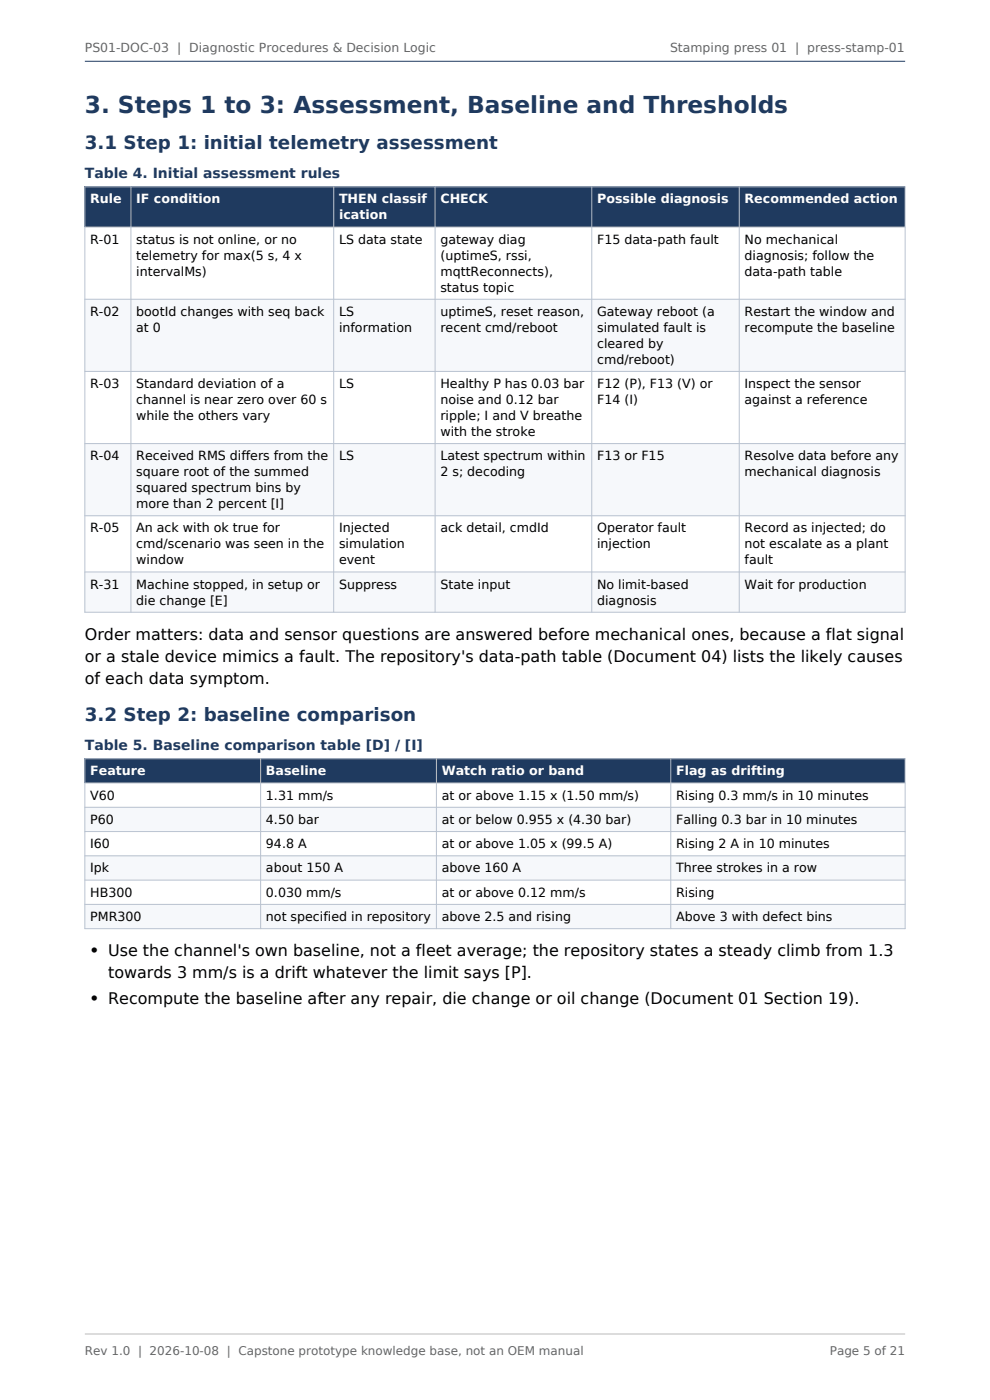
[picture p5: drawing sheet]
<svg xmlns="http://www.w3.org/2000/svg" width="210mm" height="297mm" viewBox="0 0 210 297" stroke-linecap="round" stroke-linejoin="round" font-family="sans-serif">
<defs><g id="words">
<text font-size="4.9" fill="#1f3a5f" x="18" y="23.9">3. Steps 1 to 3: Assessment, Baseline and Thresholds</text>
<g font-size="3.9" fill="#1f3a5f">
<text x="18" y="31.7">3.1 Step 1: initial telemetry assessment</text>
<text x="18" y="153">3.2 Step 2: baseline comparison</text>
</g>
<g font-size="3.5">
<text x="19.4" y="202.9">• Use the channel's own baseline, not a fleet average; the repository states a steady climb from 1.3</text>
<text x="19.4" y="213.1">• Recompute the baseline after any repair, die change or oil change (Document 01 Section 19).</text>
</g>
<g font-size="3.4">
<text x="18" y="135.7">Order matters: data and sensor questions are answered before mechanical ones, because a flat signal</text>
<text x="18" y="140.4">or a stale device mimics a fault. The repository's data-path table (Document 04) lists the likely causes</text>
<text x="18" y="145">of each data symptom.</text>
<text x="22.9" y="207.5">towards 3 mm/s is a drift whatever the limit says [P].</text>
</g>
<g font-size="3" fill="#1f3a5f">
<text x="18" y="37.8">Table 4. Initial assessment rules</text>
<text x="18" y="159.2">Table 5. Baseline comparison table [D] / [I]</text>
</g>
<g font-size="2.7" fill="#fff">
<text x="19.1" y="43.2">Rule</text>
<text x="28.9" y="43.2">IF condition</text>
<text x="71.9" y="43.2">THEN classif</text>
<text x="71.9" y="46.6">ication</text>
<text x="93.4" y="43.2">CHECK</text>
<text x="126.7" y="43.2">Possible diagnosis</text>
<text x="157.9" y="43.2">Recommended action</text>
<text x="19.1" y="164.5">Feature</text>
<text x="56.4" y="164.5">Baseline</text>
<text x="93.7" y="164.5">Watch ratio or band</text>
<text x="143.4" y="164.5">Flag as drifting</text>
</g>
<g font-size="2.7">
<text x="19.1" y="51.7">R-01</text>
<text x="28.9" y="51.7">status is not online, or no</text>
<text x="71.9" y="51.7">LS data state</text>
<text x="93.4" y="51.7">gateway diag</text>
<text x="126.7" y="51.7">F15 data-path fault</text>
<text x="157.9" y="51.7">No mechanical</text>
<text x="28.9" y="55.1">telemetry for max(5 s, 4 x</text>
<text x="28.9" y="58.5">intervalMs)</text>
<text x="93.4" y="55.1">(uptimeS, rssi,</text>
<text x="93.4" y="58.5">mqttReconnects),</text>
<text x="157.9" y="55.1">diagnosis; follow the</text>
<text x="157.9" y="58.5">data-path table</text>
<text x="93.4" y="61.9">status topic</text>
<text x="19.1" y="67">R-02</text>
<text x="28.9" y="67">bootId changes with seq back</text>
<text x="28.9" y="70.4">at 0</text>
<text x="71.9" y="67">LS</text>
<text x="71.9" y="70.4">information</text>
<text x="93.4" y="67">uptimeS, reset reason,</text>
<text x="93.4" y="70.4">recent cmd/reboot</text>
<text x="126.7" y="67">Gateway reboot (a</text>
<text x="126.7" y="70.4">simulated fault is</text>
<text x="157.9" y="67">Restart the window and</text>
<text x="157.9" y="70.4">recompute the baseline</text>
<text x="126.7" y="73.8">cleared by</text>
<text x="126.7" y="77.2">cmd/reboot)</text>
<text x="19.1" y="82.3">R-03</text>
<text x="28.9" y="82.3">Standard deviation of a</text>
<text x="71.9" y="82.3">LS</text>
<text x="93.4" y="82.3">Healthy P has 0.03 bar</text>
<text x="126.7" y="82.3">F12 (P), F13 (V) or</text>
<text x="157.9" y="82.3">Inspect the sensor</text>
<text x="28.9" y="85.7">channel is near zero over 60 s</text>
<text x="28.9" y="89.1">while the others vary</text>
<text x="93.4" y="85.7">noise and 0.12 bar</text>
<text x="93.4" y="89.1">ripple; I and V breathe</text>
<text x="126.7" y="85.7">F14 (I)</text>
<text x="157.9" y="85.7">against a reference</text>
<text x="93.4" y="92.5">with the stroke</text>
<text x="19.1" y="97.6">R-04</text>
<text x="28.9" y="97.6">Received RMS differs from the</text>
<text x="28.9" y="101">square root of the summed</text>
<text x="71.9" y="97.6">LS</text>
<text x="93.4" y="97.6">Latest spectrum within</text>
<text x="93.4" y="101">2 s; decoding</text>
<text x="126.7" y="97.6">F13 or F15</text>
<text x="157.9" y="97.6">Resolve data before any</text>
<text x="157.9" y="101">mechanical diagnosis</text>
<text x="28.9" y="104.4">squared spectrum bins by</text>
<text x="28.9" y="107.8">more than 2 percent [I]</text>
<text x="19.1" y="112.9">R-05</text>
<text x="28.9" y="112.9">An ack with ok true for</text>
<text x="71.9" y="112.9">Injected</text>
<text x="93.4" y="112.9">ack detail, cmdId</text>
<text x="126.7" y="112.9">Operator fault</text>
<text x="157.9" y="112.9">Record as injected; do</text>
<text x="28.9" y="116.3">cmd/scenario was seen in the</text>
<text x="28.9" y="119.7">window</text>
<text x="71.9" y="116.3">simulation</text>
<text x="71.9" y="119.7">event</text>
<text x="126.7" y="116.3">injection</text>
<text x="157.9" y="116.3">not escalate as a plant</text>
<text x="157.9" y="119.7">fault</text>
<text x="19.1" y="124.9">R-31</text>
<text x="28.9" y="124.9">Machine stopped, in setup or</text>
<text x="71.9" y="124.9">Suppress</text>
<text x="93.4" y="124.9">State input</text>
<text x="126.7" y="124.9">No limit-based</text>
<text x="157.9" y="124.9">Wait for production</text>
<text x="28.9" y="128.3">die change [E]</text>
<text x="126.7" y="128.3">diagnosis</text>
<text x="19.1" y="169.6">V60</text>
<text x="56.4" y="169.6">1.31 mm/s</text>
<text x="93.7" y="169.6">at or above 1.15 x (1.50 mm/s)</text>
<text x="143.4" y="169.6">Rising 0.3 mm/s in 10 minutes</text>
<text x="19.1" y="174.8">P60</text>
<text x="19.1" y="179.9">I60</text>
<text x="56.4" y="174.8">4.50 bar</text>
<text x="56.4" y="179.9">94.8 A</text>
<text x="93.7" y="174.8">at or below 0.955 x (4.30 bar)</text>
<text x="93.7" y="179.9">at or above 1.05 x (99.5 A)</text>
<text x="143.4" y="174.8">Falling 0.3 bar in 10 minutes</text>
<text x="143.4" y="179.9">Rising 2 A in 10 minutes</text>
<text x="19.1" y="185.1">Ipk</text>
<text x="56.4" y="185.1">about 150 A</text>
<text x="93.7" y="185.1">above 160 A</text>
<text x="143.4" y="185.1">Three strokes in a row</text>
<text x="19.1" y="190.2">HB300</text>
<text x="56.4" y="190.2">0.030 mm/s</text>
<text x="93.7" y="190.2">at or above 0.12 mm/s</text>
<text x="143.4" y="190.2">Rising</text>
<text x="19.1" y="195.4">PMR300</text>
<text x="56.4" y="195.4">not specified in repository</text>
<text x="93.7" y="195.4">above 2.5 and rising</text>
<text x="143.4" y="195.4">Above 3 with defect bins</text>
</g>
<g font-size="2.6" fill="#666">
<text x="18" y="11">PS01-DOC-03 | Diagnostic Procedures &amp; Decision Logic</text>
<text x="142.1" y="11">Stamping press 01 | press-stamp-01</text>
</g>
<g font-size="2.5" fill="#666">
<text x="18" y="287.5">Rev 1.0 | 2026-10-08 | Capstone prototype knowledge base, not an OEM manual</text>
<text x="176" y="287.5">Page 5 of 21</text>
</g>
</g></defs>
<path d="M18 39.6h174v8.6h-174z" fill-rule="evenodd" fill="#1f3a5f"/>
<g fill="#f6f8fb">
<path d="M18 63.5h174v15.3h-174z" fill-rule="evenodd"/>
<path d="M18 94.1h174v15.3h-174z" fill-rule="evenodd"/>
<path d="M18 121.3h174v8.6h-174z" fill-rule="evenodd"/>
</g>
<path d="M18 39.6h174v90.3h-174zM27.8 39.6v90.3M70.8 39.6v90.3M92.3 39.6v90.3M125.5 39.6v90.3M156.8 39.6v90.3M18 48.2h174M18 63.5h174M18 78.8h174M18 94.1h174M18 109.4h174M18 121.3h174" fill="none" stroke="#b8c2d0" stroke-width=".21"/>
<path d="M18 161h174v5.1h-174z" fill-rule="evenodd" fill="#1f3a5f"/>
<g fill="#f6f8fb">
<path d="M18 171.3h174v5.1h-174z" fill-rule="evenodd"/>
<path d="M18 181.6h174v5.1h-174z" fill-rule="evenodd"/>
<path d="M18 191.9h174v5.1h-174z" fill-rule="evenodd"/>
</g>
<path d="M18 161h174v36h-174zM18 166.1h174M18 171.3h174M18 176.4h174M55.3 161v36M92.6 161v36M142.3 161v36M18 181.6h174M18 186.7h174M18 191.9h174" fill="none" stroke="#b8c2d0" stroke-width=".21"/>
<path d="M18 13h174" fill="none" stroke="#1f3a5f" stroke-width=".21"/>
<path d="M18 283h174" fill="none" stroke="#bbb" stroke-width=".21"/>
<use href="#words"/>
</svg>
